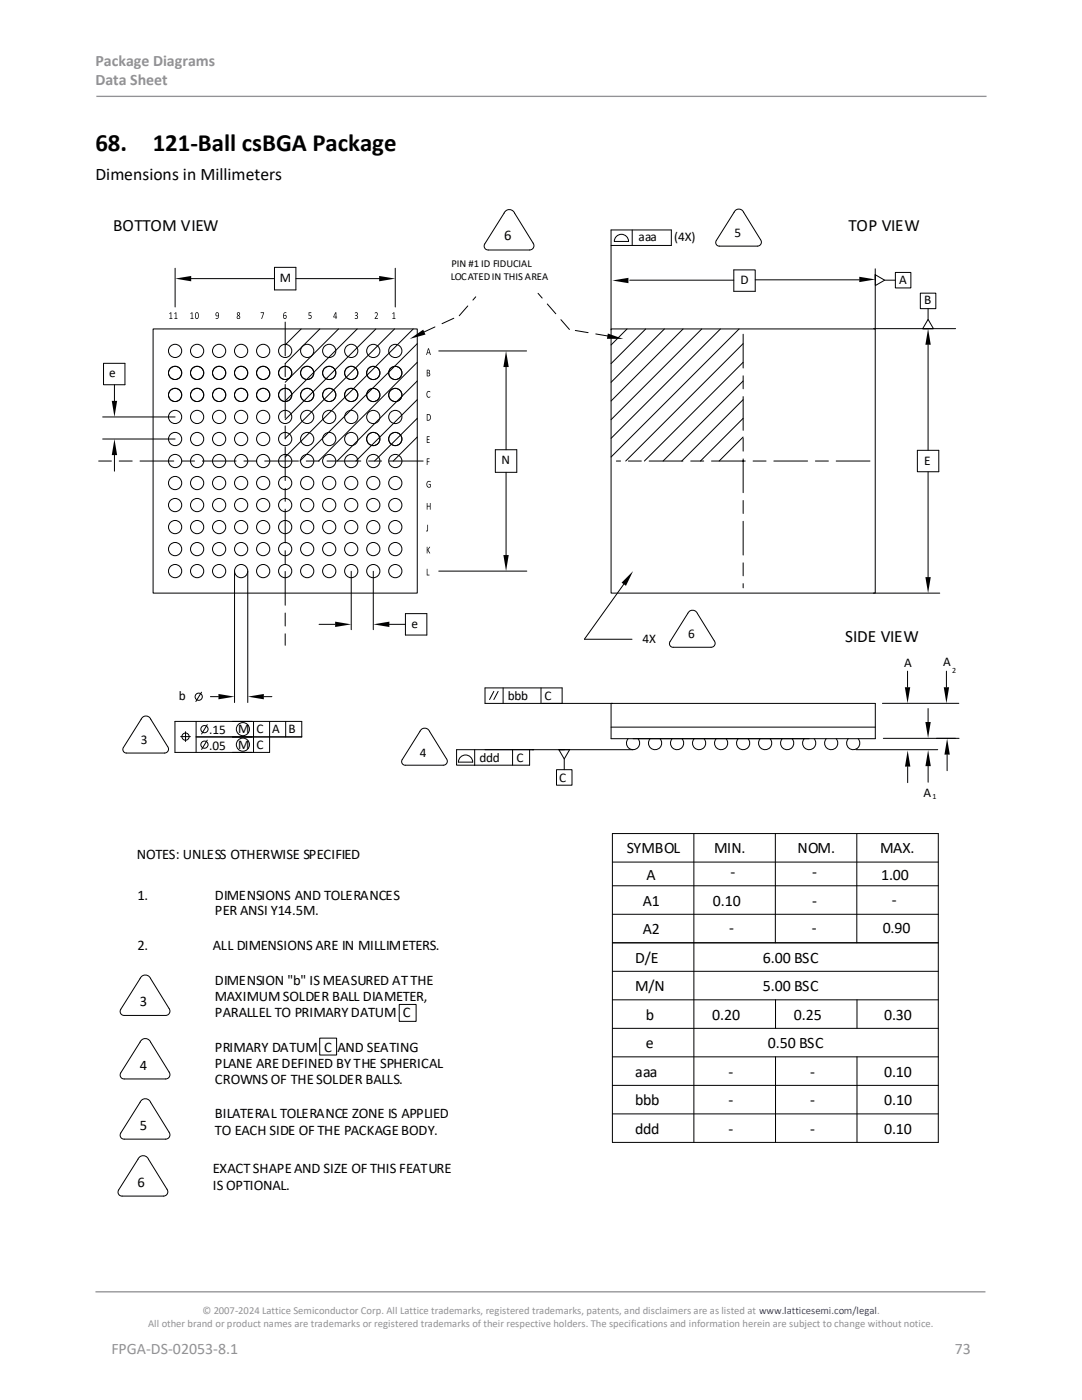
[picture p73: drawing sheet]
<svg xmlns="http://www.w3.org/2000/svg" width="216mm" height="279mm" viewBox="0 0 216 279" stroke-linecap="round" stroke-linejoin="round" font-family="sans-serif">
<defs><g id="words">
<g font-size="5">
<text x="19" y="30.1">68.</text>
<text x="30.5" y="30.1">121-Ball csBGA Package</text>
</g>
<text font-size="3.5" x="19" y="35.9">Dimensions in Millimeters</text>
<g font-size="3.4">
<text x="22.6" y="46.1">BOTTOM VIEW</text>
<text x="169.3" y="46.1">TOP VIEW</text>
<text x="168.7" y="128.1">SIDE VIEW</text>
</g>
<g font-size="3.2" fill="#919195">
<text x="19" y="13.2">Package Diagrams</text>
<text x="19" y="17.1">Data Sheet</text>
<text x="22.2" y="270.2">FPGA-DS-02053-8.1</text>
<text x="190.5" y="270.2">73</text>
</g>
<g font-size="3.2">
<text x="125.1" y="170.3">SYMBOL</text>
<text x="142.5" y="170.3">MIN.</text>
<text x="159.1" y="170.3">NOM.</text>
<text x="175.6" y="170.3">MAX.</text>
<text x="129" y="175.6">A</text>
<text x="145.8" y="175">-</text>
<text x="162.1" y="175">-</text>
<text x="175.8" y="175.6">1.00</text>
<text x="128.3" y="180.7">A1</text>
<text x="142.3" y="180.7">0.10</text>
<text x="162.1" y="180.7">-</text>
<text x="178" y="180.6">-</text>
<text x="128.3" y="186.4">A2</text>
<text x="145.5" y="186.3">-</text>
<text x="162" y="186.3">-</text>
<text x="176.1" y="186.3">0.90</text>
<text x="126.7" y="192.1">D/E</text>
<text x="126.7" y="197.8">M/N</text>
<text x="152.2" y="197.8">5.00 BSC</text>
<text x="152.2" y="192.1">6.00 BSC</text>
<text x="128.9" y="203.5">b</text>
<text x="142.1" y="203.5">0.20</text>
<text x="158.4" y="203.5">0.25</text>
<text x="176.4" y="203.6">0.30</text>
<text x="128.9" y="209.2">e</text>
<text x="153.2" y="209.2">0.50 BSC</text>
<text x="126.8" y="214.9">aaa</text>
<text x="145.4" y="214.9">-</text>
<text x="161.7" y="214.9">-</text>
<text x="176.4" y="214.9">0.10</text>
<text x="126.8" y="220.6">bbb</text>
<text x="145.4" y="220.6">-</text>
<text x="161.7" y="220.6">-</text>
<text x="176.4" y="220.5">0.10</text>
<text x="126.8" y="226.3">ddd</text>
<text x="145.4" y="226.3">-</text>
<text x="161.7" y="226.3">-</text>
<text x="176.4" y="226.3">0.10</text>
</g>
<g font-size="2.9">
<text x="100.6" y="47.9">6</text>
<text x="27.3" y="171.4">NOTES: UNLESS OTHERWISE SPECIFIED</text>
<text x="27.4" y="179.5">1.</text>
<text x="42.9" y="179.5">DIMENSIONS AND TOLERANCES</text>
<text x="42.9" y="182.6">PER ANSI Y14.5M.</text>
<text x="27.4" y="189.7">2.</text>
<text x="42.5" y="189.7">ALL DIMENSIONS ARE IN MILLIMETERS.</text>
<text x="42.9" y="196.6">DIMENSION &quot;b&quot; IS MEASURED AT THE</text>
<text x="27.9" y="200.8">3</text>
<text x="42.9" y="203">PARALLEL TO PRIMARY DATUM C</text>
<text x="42.9" y="199.8">MAXIMUM SOLDER BALL DIAMETER,</text>
<text x="42.9" y="209.9">PRIMARY DATUM C AND SEATING</text>
<text x="27.9" y="213.5">4</text>
<text x="42.9" y="213.1">PLANE ARE DEFINED BY THE SPHERICAL</text>
<text x="42.9" y="216.3">CROWNS OF THE SOLDER BALLS.</text>
<text x="27.9" y="225.6">5</text>
<text x="42.9" y="223.2">BILATERAL TOLERANCE ZONE IS APPLIED</text>
<text x="42.9" y="226.5">TO EACH SIDE OF THE PACKAGE BODY.</text>
<text x="27.4" y="236.9">6</text>
<text x="42.5" y="234.1">EXACT SHAPE AND SIZE OF THIS FEATURE</text>
<text x="42.5" y="237.4">IS OPTIONAL.</text>
</g>
<g font-size="2.7">
<text x="127.4" y="48">aaa</text>
<text x="134.5" y="48.1">(4X)</text>
<text x="55.8" y="56.3">M</text>
<text x="147.7" y="56.8">D</text>
<text x="179.4" y="56.6">A</text>
<text x="184.4" y="92.8">E</text>
<text x="180.4" y="133">A</text>
<text x="188.2" y="133">A</text>
<text x="35.7" y="139.7">b</text>
<text x="28.1" y="148.6">3</text>
<text x="41.7" y="149.6">.05</text>
<text x="47.5" y="146.3">M</text>
<text x="51.2" y="149.4">C</text>
<text x="95.7" y="152.1">ddd</text>
<text x="103" y="152.1">C</text>
<text x="184.3" y="159">A</text>
</g>
<g font-size="2.6">
<text x="146.6" y="47.3">5</text>
<text x="184.4" y="60.8">B</text>
<text x="21.8" y="75.2">e</text>
<text x="100" y="92.7">N</text>
<text x="82.1" y="125.2">e</text>
<text x="128.2" y="128.3">4X</text>
<text x="137.3" y="127.4">6</text>
<text x="101.3" y="139.7">bbb</text>
<text x="108.7" y="139.7">C</text>
<text x="41.7" y="146.5">.15</text>
<text x="47.5" y="149.4">M</text>
<text x="51.2" y="146.3">C</text>
<text x="54.3" y="146.3">A</text>
<text x="57.6" y="146.3">B</text>
<text x="83.8" y="151">4</text>
<text x="111.6" y="156.1">C</text>
</g>
<g font-size="2.1">
<text x="90.1" y="53.4">PIN #1 ID FIDUCIAL</text>
<text x="89.9" y="55.9">LOCATED IN THIS AREA</text>
</g>
<g font-size="2.1" fill="#919195">
<text x="40.4" y="262.3">© 2007-2024 Lattice Semiconductor Corp. All Lattice trademarks, registered trademarks, patents, and disclaimers are as listed at www.latticesemi.com/legal.</text>
<text x="29.6" y="264.9">All other brand or product names are trademarks or registered trademarks of their respective holders. The specifications and information herein are subject to change without notice.</text>
</g>
<g font-size="1.6">
<text x="190" y="134.2">2</text>
<text x="186.1" y="159.4">1</text>
</g>
</g></defs>
<path d="M19.2 19.2h177.6M19 257.8h177.6" fill="none" stroke="#919195" stroke-width=".26"/>
<g fill="none" stroke="#000" stroke-width=".2">
<path d="M34.9 53.5v7.8M37.5 55.6h17.3M54.8 53.4h4.2v4.5h-4.2zM59 55.6h18.3M78.9 53.5v7.8M100.7 42.3a1.13 1.13 0 0 1 2 .2l3.8 6.2a.86 .86 0 0 1-.8 1.2l-8.6-.1a.78 .78 0 0 1-.4-1.1zM121.9 49h12.1v-3.1h-12.1v19.9M123.2 47a1.42 1.42 0 0 1 1.4-.1 1.42 1.42 0 0 1 .8 1.3h-2.8v-.5zM125.7 55.9h20.7M126.1 45.9v3.1M146.4 53.9h4.3v4.2h-4.3zM146.8 41.9a1.04 1.04 0 0 1 1.6 .5l3.5 5.8a.79 .79 0 0 1-.8 .9h-7.8a.72 .72 0 0 1-.4-1.1z"/>
<path d="M150.7 55.8h20.8M174.6 53.6v12M174.7 55.9v-1.1v2.1M174.7 54.8l1.8 1.1M178.7 54.4h3.1v3.1h-3.1zM178.7 55.9h-2.2l-1.8 1.1M183.6 58.5h3.1v3.1h-3.1zM20.7 72.5h4.2v4.3h-4.2zM22.8 76.8v3.2M30.5 65.6h52.8v52.8h-52.8zM60.1 65.6l-3.2 3.2M63.8 65.6l-6.9 7"/>
<path d="M67.6 65.6l-10.7 10.7M71.3 65.6l-14.4 14.4M75 65.6l-18.1 18.1M78.7 65.7l-21.8 21.8M82.5 65.7l-25.6 25.5M83.3 68.6l-23.5 23.4M83.3 72.3l-19.7 19.7M83.3 76l-16 16M83.3 79.8l-12.3 12.2M87.5 70h17.6M101 72.5v17.3M121.9 65.6h52.7v52.8h-52.7z"/>
<path d="M125.1 65.7l-3.2 3.1M128.8 65.7l-6.9 6.9M132.6 65.7l-10.7 10.6M136.3 65.7l-14.4 14.3M140 65.7l-18.1 18.1M143.8 65.7l-21.9 21.8M147.5 65.7l-25.6 25.5M148.3 68.6l-23.4 23.4M148.3 72.3l-19.7 19.7M148.3 76l-16 16M148.3 79.8l-12.3 12.2M174.3 65.6h16.4"/>
<path d="M185.2 61.6v2.1l1.1 1.9h-2.2h1.1M185.2 68.8v21M185.2 63.7l-1.1 1.9M20.5 87.6h14.4M20.5 83.2h14.4M22.8 90.8v3.2M83.3 83.5l-8.6 8.5M83.3 87.2l-4.8 4.8M98.8 89.8h4.3v4.5h-4.3zM101 94.3v16.5M148.3 83.5l-8.5 8.5M148.3 87.2l-4.8 4.8"/>
<path d="M183.1 89.9h4.2v4.2h-4.2zM185.2 94.2v21.3M46.8 114v26.2M49.4 114v26.2M70.1 114v11.7M74.5 114v11.7M87.5 114h17.6M124.5 116.6l-7.9 11h9.5M174.3 118.4h13.2M40.2 138.1l-1.1 1.9M42 139h1.6M52.6 139h1.7"/>
<path d="M63.7 124.6h3.2M77.7 124.6h3.2M80.9 122.5h4.3v4.2h-4.3zM98.5 138l-.8 1.6M99.4 138l-.9 1.6M100.4 137.3v3.1M108 137.3v3.1M137.2 122.4a1.03 1.03 0 0 1 1-.6 1.03 1.03 0 0 1 1 .6M137.2 122.4l-3.5 5.7a.72 .72 0 0 0 .6 1.1M139.2 122.4l3.5 5.8a.79 .79 0 0 1-.8 1h-7.6M181.1 133.9v3.3M188.8 133.9v3.3"/>
<path d="M28.5 143.1a1.03 1.03 0 0 1 1.6 .4l3.5 5.8a.79 .79 0 0 1-.8 1l-7.8-.1a.72 .72 0 0 1-.4-1zM36 147h2M37 146v2M39.1 144v6.2M41.4 147.7l-1.2 1.9M41.4 144.6l-1.2 1.9M50.6 144v6.2M53.8 144v6.2h-18.9v-6.2h25.3v3.1h-21.1M57 144v3.1M84.1 145.5a1.04 1.04 0 0 1 1.6 .5l3.5 5.8a.79 .79 0 0 1-.8 .9h-7.8a.72 .72 0 0 1-.3-1.1zM92.1 150.9a1.43 1.43 0 0 1 1.4-.1 1.43 1.43 0 0 1 .8 1.3h-2.8v-.5zM94.7 149.6v3.1"/>
<path d="M102.3 149.6v3.1M105.7 149.6v3.1h-11M111 153.6h3.1v3.1h-3.1zM111.5 149.6l1.1 1.9M112.2 140.4v-3.1h-15.4v3.1h77.8l.1 7h-52.8v-7M112.6 149.6h-1.1h2.2l-1.1 1.9v2.1M121.9 145.1h52.7M125.3 147.4a1.32 1.32 0 0 0 .1 1.8 1.32 1.32 0 0 0 1.8 .1 1.32 1.32 0 0 0 .1-1.9M126.3 149.6h-35.2v3.1h3.6M129.7 147.4a1.32 1.32 0 0 0 .1 1.8 1.32 1.32 0 0 0 1.8 .1 1.32 1.32 0 0 0 .1-1.9M134.1 147.4a1.32 1.32 0 0 0 .1 1.8 1.32 1.32 0 0 0 1.8 .1 1.32 1.32 0 0 0 .1-1.9M138.5 147.4a1.32 1.32 0 0 0 .1 1.8 1.32 1.32 0 0 0 1.8 .1 1.32 1.32 0 0 0 .1-1.9"/>
<path d="M142.9 147.4a1.32 1.32 0 0 0 .1 1.8 1.32 1.32 0 0 0 1.8 .1 1.32 1.32 0 0 0 .1-1.9M147.3 147.4a1.32 1.32 0 0 0 .1 1.8 1.32 1.32 0 0 0 1.8 .1 1.32 1.32 0 0 0 .1-1.9M151.7 147.4a1.32 1.32 0 0 0 .1 1.8 1.32 1.32 0 0 0 1.8 .1 1.32 1.32 0 0 0 .1-1.9M156.1 147.4a1.32 1.32 0 0 0 .1 1.8 1.32 1.32 0 0 0 1.8 .1 1.32 1.32 0 0 0 .1-1.9M160.5 147.4a1.32 1.32 0 0 0 0 1.8 1.32 1.32 0 0 0 1.9 .1 1.32 1.32 0 0 0 0-1.9M164.9 147.4a1.32 1.32 0 0 0 0 1.8 1.32 1.32 0 0 0 1.9 .1 1.32 1.32 0 0 0 0-1.9M169.3 147.4a1.32 1.32 0 0 0 0 1.8 1.32 1.32 0 0 0 1.9 .1 1.32 1.32 0 0 0 0-1.9M170.8 149.6h16.3M176.1 140.4h15.2M176.3 147.4h15.1M181.1 153v3.2M185.2 141.4v2.7"/>
<path d="M185.2 152.9v3.2M189 150.6v3.2M122.2 166.4h65v61.6h-65zM122.2 176.8h65M122.2 172h65M138.5 166.4v21.8M154.7 166.4v21.8M171 166.4v21.8M122.2 188.2h65M122.2 182.5h65M122.2 199.5h65M122.2 193.8h65"/>
<path d="M138.5 188.2v39.8M154.7 199.5v5.7M171 199.5v5.7M28.1 207.7a1.13 1.13 0 0 1 2 .3l3.7 6.1a.86 .86 0 0 1-.8 1.2h-8.5a.79 .79 0 0 1-.4-1.2zM28.3 219.5a1.13 1.13 0 0 1 1.8 .5l3.7 6.1a.86 .86 0 0 1-.8 1.2h-8.5a.79 .79 0 0 1-.4-1.2zM33.7 201.3l-3.6-6a1.13 1.13 0 0 0-1.1-.7 1.13 1.13 0 0 0-1.1 .7l-3.8 6.1a.79 .79 0 0 0 0 .9 .79 .79 0 0 0 .7 .4h8.2a.86 .86 0 0 0 .8-.5 .86 .86 0 0 0-.1-.9M63.8 207.2h3.4v3.4h-3.4zM79.7 200.5h3.3v3.3h-3.3zM122.2 216.6h65M122.2 210.9h65M122.2 205.2h65M154.7 210.9v17.1"/>
<path d="M171 210.9v17.1M27.9 230.9a1.13 1.13 0 0 1 1.7 .5l3.8 6.1a.86 .86 0 0 1-.8 1.2h-8.5a.79 .79 0 0 1-.4-1.2zM122.2 222.3h65"/>
<circle cx="34.9" cy="70" r="1.32"/>
<circle cx="34.9" cy="78.8" r="1.32"/>
<circle cx="34.9" cy="74.4" r="1.32"/>
<circle cx="39.3" cy="70" r="1.32"/>
<circle cx="39.3" cy="74.4" r="1.32"/>
<circle cx="39.3" cy="78.8" r="1.32"/>
<circle cx="43.7" cy="70" r="1.32"/>
<circle cx="43.7" cy="74.4" r="1.32"/>
<circle cx="43.7" cy="78.8" r="1.32"/>
<circle cx="48.1" cy="70" r="1.32"/>
<circle cx="48.1" cy="78.8" r="1.32"/>
<circle cx="48.1" cy="74.4" r="1.32"/>
<circle cx="52.5" cy="70" r="1.32"/>
<circle cx="52.5" cy="78.8" r="1.32"/>
<circle cx="52.5" cy="74.4" r="1.32"/>
<circle cx="56.9" cy="70" r="1.32"/>
<circle cx="56.9" cy="78.8" r="1.32"/>
<circle cx="56.9" cy="74.4" r="1.32"/>
<circle cx="61.3" cy="70" r="1.32"/>
<circle cx="61.3" cy="74.4" r="1.32"/>
<circle cx="61.3" cy="78.8" r="1.32"/>
<circle cx="65.7" cy="70" r="1.32"/>
<circle cx="65.7" cy="78.8" r="1.32"/>
<circle cx="65.7" cy="74.4" r="1.32"/>
<circle cx="70.1" cy="70" r="1.32"/>
<circle cx="70.1" cy="74.4" r="1.32"/>
<circle cx="70.1" cy="78.8" r="1.32"/>
<circle cx="74.5" cy="78.8" r="1.32"/>
<circle cx="74.5" cy="74.4" r="1.32"/>
<circle cx="74.5" cy="70" r="1.32"/>
<circle cx="78.9" cy="78.8" r="1.32"/>
<circle cx="78.9" cy="74.4" r="1.32"/>
<circle cx="78.9" cy="70" r="1.32"/>
<circle cx="34.9" cy="83.2" r="1.32"/>
<circle cx="34.9" cy="87.6" r="1.32"/>
<circle cx="34.9" cy="92" r="1.32"/>
<circle cx="34.9" cy="96.4" r="1.32"/>
<circle cx="39.3" cy="83.2" r="1.32"/>
<circle cx="39.3" cy="87.6" r="1.32"/>
<circle cx="39.3" cy="92" r="1.32"/>
<circle cx="39.3" cy="96.4" r="1.32"/>
<circle cx="43.7" cy="83.2" r="1.32"/>
<circle cx="43.7" cy="87.6" r="1.32"/>
<circle cx="43.7" cy="92" r="1.32"/>
<circle cx="43.7" cy="96.4" r="1.32"/>
<circle cx="48.1" cy="83.2" r="1.32"/>
<circle cx="48.1" cy="87.6" r="1.32"/>
<circle cx="48.1" cy="92" r="1.32"/>
<circle cx="48.1" cy="96.4" r="1.32"/>
<circle cx="52.5" cy="87.6" r="1.32"/>
<circle cx="52.5" cy="83.2" r="1.32"/>
<circle cx="52.5" cy="92" r="1.32"/>
<circle cx="52.5" cy="96.4" r="1.32"/>
<circle cx="56.9" cy="87.6" r="1.32"/>
<circle cx="56.9" cy="83.2" r="1.32"/>
<circle cx="56.9" cy="92" r="1.32"/>
<circle cx="56.9" cy="96.4" r="1.32"/>
<circle cx="61.3" cy="87.6" r="1.32"/>
<circle cx="61.3" cy="92" r="1.32"/>
<circle cx="61.3" cy="96.4" r="1.32"/>
<circle cx="61.3" cy="83.2" r="1.32"/>
<circle cx="65.7" cy="87.6" r="1.32"/>
<circle cx="65.7" cy="83.2" r="1.32"/>
<circle cx="65.7" cy="92" r="1.32"/>
<circle cx="65.7" cy="96.4" r="1.32"/>
<circle cx="70.1" cy="87.6" r="1.32"/>
<circle cx="70.1" cy="83.2" r="1.32"/>
<circle cx="70.1" cy="92" r="1.32"/>
<circle cx="70.1" cy="96.4" r="1.32"/>
<circle cx="74.5" cy="87.6" r="1.32"/>
<circle cx="74.5" cy="83.2" r="1.32"/>
<circle cx="74.5" cy="92" r="1.32"/>
<circle cx="74.5" cy="96.4" r="1.32"/>
<circle cx="78.9" cy="87.6" r="1.32"/>
<circle cx="78.9" cy="83.2" r="1.32"/>
<circle cx="78.9" cy="92" r="1.32"/>
<circle cx="78.9" cy="96.4" r="1.32"/>
<circle cx="34.9" cy="109.6" r="1.32"/>
<circle cx="34.9" cy="105.2" r="1.32"/>
<circle cx="34.9" cy="100.8" r="1.32"/>
<circle cx="34.9" cy="114" r="1.32"/>
<circle cx="39.3" cy="109.6" r="1.32"/>
<circle cx="39.3" cy="105.2" r="1.32"/>
<circle cx="39.3" cy="100.8" r="1.32"/>
<circle cx="39.3" cy="114" r="1.32"/>
<circle cx="43.7" cy="109.6" r="1.32"/>
<circle cx="43.7" cy="105.2" r="1.32"/>
<circle cx="43.7" cy="100.8" r="1.32"/>
<circle cx="43.7" cy="114" r="1.32"/>
<circle cx="48.1" cy="109.6" r="1.32"/>
<circle cx="48.1" cy="105.2" r="1.32"/>
<circle cx="48.1" cy="100.8" r="1.32"/>
<circle cx="48.1" cy="114" r="1.32"/>
<circle cx="52.5" cy="109.6" r="1.32"/>
<circle cx="52.5" cy="105.2" r="1.32"/>
<circle cx="52.5" cy="100.8" r="1.32"/>
<circle cx="52.5" cy="114" r="1.32"/>
<circle cx="56.9" cy="109.6" r="1.32"/>
<circle cx="56.9" cy="105.2" r="1.32"/>
<circle cx="56.9" cy="100.8" r="1.32"/>
<circle cx="56.9" cy="114" r="1.32"/>
<circle cx="61.3" cy="109.6" r="1.32"/>
<circle cx="61.3" cy="105.2" r="1.32"/>
<circle cx="61.3" cy="100.8" r="1.32"/>
<circle cx="61.3" cy="114" r="1.32"/>
<circle cx="65.7" cy="109.6" r="1.32"/>
<circle cx="65.7" cy="105.2" r="1.32"/>
<circle cx="65.7" cy="100.8" r="1.32"/>
<circle cx="65.7" cy="114" r="1.32"/>
<circle cx="70.1" cy="109.6" r="1.32"/>
<circle cx="70.1" cy="105.2" r="1.32"/>
<circle cx="70.1" cy="100.8" r="1.32"/>
<circle cx="70.1" cy="114" r="1.32"/>
<circle cx="74.5" cy="109.6" r="1.32"/>
<circle cx="74.5" cy="100.8" r="1.32"/>
<circle cx="74.5" cy="105.2" r="1.32"/>
<circle cx="74.5" cy="114" r="1.32"/>
<circle cx="78.9" cy="109.6" r="1.32"/>
<circle cx="78.9" cy="100.8" r="1.32"/>
<circle cx="78.9" cy="114" r="1.32"/>
<circle cx="78.9" cy="105.2" r="1.32"/>
<circle cx="39.6" cy="139" r=".72"/>
<circle cx="37" cy="147" r=".72"/>
<circle cx="40.8" cy="145.5" r=".72"/>
<circle cx="40.8" cy="148.6" r=".72"/>
<circle cx="48.5" cy="148.6" r="1.31"/>
<circle cx="48.5" cy="145.5" r="1.31"/>
</g>
<g fill="#000">
<path d="M34.9 55.6l3.3-.5v1zM75.7 55.1l3.2 .5-3.2 .5zM122.2 56l3.2-.6v1.1zM171.5 55.2l3.2 .6-3.2 .5zM81.8 67.6l2.6-1.8 .5 1zM101 70l.5 3.3h-1.1zM121.3 66.6l3.1 1h-3.3zM185.2 65.6l.5 3.2h-1zM22.3 80h1.1l-.6 3.2zM22.8 87.6l.6 3.2h-1.1zM100.4 110.8h1.1l-.5 3.2zM126.3 114l-1.4 2.9-.9-.6z"/>
<path d="M184.7 115.2h1l-.5 3.2zM43.6 138.5l3.2 .5-3.2 .6zM49.4 139l3.2-.5v1.1zM66.9 124.1l3.2 .5-3.2 .5zM74.5 124.6l3.2-.5v1zM180.6 137.2h1l-.5 3.2zM188.3 137.2h1.1l-.6 3.2zM181.1 149.8l.6 3.2h-1.1zM184.6 144.1h1.1l-.5 3.2zM185.2 149.7l.5 3.2h-1zM189 147.4l.5 3.2h-1z"/>
</g>
<path d="M56.9 64.3v64.5M148.3 66.7v50.6M84.4 92h-64.7M173.6 92h-50.6" fill="none" stroke="#000" stroke-width=".2" stroke-dasharray="6.7 1.6 2.6 1.6"/>
<g fill="#000">
<path d="M33.8 62.5l.4-.2v1.2h.2v.1h-.6v-.1h.2v-1l-.2 .2zM34.8 62.5l.4-.2v1.2h.2v.1h-.6v-.1h.2v-1l-.2 .2zM38 62.5l.4-.2v1.2h.2v.1h-.6v-.1h.3v-1l-.3 .2zM78.3 62.5l.4-.2v1.2h.2v.1h-.6v-.1h.3v-1l-.3 .2zM85.3 78.1l.4-.1 .1 .3a.39 .39 0 0 0-.5 0 .39 .39 0 0 0-.1 .5 .34 .34 0 0 0 .2 .4 .34 .34 0 0 0 .4-.1l.1 .1a.46 .46 0 0 1-.6 .1 .46 .46 0 0 1-.2-.6zM85.2 91.5h.5l-.4 .1v.5l.4 .1h-.4l-.1 .6zM85.2 87.1h.5v.1h-.4v.4l.4 .1-.4 .1v.4l.4 .1v.1h-.5zM85.3 96.1l.4-.1 .2 .2a.46 .46 0 0 0-.6 0 .46 .46 0 0 0 0 .7l.2 .2h.3v-.4h-.3v-.1h.4v.6a.54 .54 0 0 1-.7 0 .54 .54 0 0 1-.1-.7zM85.3 104.7h.1v1a.23 .23 0 0 1-.1 .4 .23 .23 0 0 1-.3-.1l.3-.2zM85.2 113.5h.1v1.2h.4v.1h-.5zM85.2 109.1h.1v.6l.4-.6h.1l-.4 .6 .4 .7h-.1l-.4-.6v.6h-.1zM85.2 100.4h.1v.5h.5v-.5h.1v1.3h-.1v-.6h-.5v.6h-.1z"/>
<path d="M39.1 62.4a.42 .42 0 0 1 .5 0 .42 .42 0 0 1 .1 .6 .41 .41 0 0 1-.1 .6 .41 .41 0 0 1-.6-.1l-.1-.7zM39.2 62.5a.64 .64 0 0 0 .2 1l.1-.2a.56 .56 0 0 0-.3-.8z"/>
<path d="M43.1 62.4a.44 .44 0 0 1 .6 .1 .44 .44 0 0 1 0 .5 .44 .44 0 0 1-.1 .6 .44 .44 0 0 1-.6 0v-.1a.35 .35 0 0 0 .4-.1 .35 .35 0 0 0 .2-.3 .4 .4 0 0 1-.6-.2 .4 .4 0 0 1 .1-.5zM43.2 62.5a.27 .27 0 0 0 0 .4 .27 .27 0 0 0 .4 0 .27 .27 0 0 0-.2-.4zM47.3 62.4a.34 .34 0 0 1 .6 .1 .34 .34 0 0 1-.2 .5 .36 .36 0 0 1 .2 .5 .36 .36 0 0 1-.6 0 .36 .36 0 0 1 .2-.5l-.2-.3zM47.4 62.6a.2 .2 0 0 0 .4 0 .2 .2 0 0 0-.4 0zM47.4 63.3a.22 .22 0 0 0 .4 0 .22 .22 0 0 0-.4 0zM52 62.3l.7 .1-.5 1.3-.1-.1 .4-1.1h-.5zM56.7 62.4l.3-.1 .1 .2a.29 .29 0 0 0-.3 0 .29 .29 0 0 0-.1 .4 .39 .39 0 0 1 .5 .4 .39 .39 0 0 1-.5 .3 .39 .39 0 0 1-.2-.6zM56.6 63.2a.25 .25 0 0 0 .5 0 .25 .25 0 0 0-.5 0zM61.6 62.3h.5v.2h-.4v.4a.41 .41 0 0 1 .5 .5 .41 .41 0 0 1-.7 .1v-.1a.3 .3 0 0 0 .5 0 .3 .3 0 0 0 0-.4 .3 .3 0 0 0-.4 0zM66.9 62.4l.2-.1v.9h.2l-.2 .5-.1-.4h-.5zM67 62.5l-.4 .7h.4zM70.8 62.4a.34 .34 0 0 1 .6 .1 .34 .34 0 0 1-.2 .5 .37 .37 0 0 1 .2 .6 .37 .37 0 0 1-.6-.2 .27 .27 0 0 0 .4 .1 .27 .27 0 0 0 .1-.4 .27 .27 0 0 0-.4-.1v-.1a.26 .26 0 0 0 .3-.1 .26 .26 0 0 0-.1-.3l-.3 .1zM74.8 62.4a.4 .4 0 0 1 .6 .1 .4 .4 0 0 1-.2 .6l-.3 .4h.5v.1h-.6l.2-.4a.38 .38 0 0 0 .3-.4 .38 .38 0 0 0-.3-.3l-.2 .1z"/>
<path d="M85.2 73.8h.2a.34 .34 0 0 1 .4 .2 .34 .34 0 0 1-.2 .4 .37 .37 0 0 1 .2 .4 .37 .37 0 0 1-.3 .3h-.3zM85.3 73.9v.5h.2a.21 .21 0 0 0 .1-.3 .21 .21 0 0 0-.2-.2zM85.3 74.5v.5h.2a.23 .23 0 0 0 .2-.3 .23 .23 0 0 0-.2-.2z"/>
<path d="M85.4 69.5h.2l.3 1.3h-.1l-.1-.3h-.4l-.1 .3h-.2zM85.5 69.7l-.2 .6h.4z"/>
<path d="M85.2 82.7a.64 .64 0 0 1 .8 .6 .64 .64 0 0 1-.8 .6zM85.3 82.8v1a.51 .51 0 0 0 .5-.5 .51 .51 0 0 0-.5-.5z"/>
</g>
<path d="M84.4 66.3l7.2-3.3M91.6 63l3.3-3.8M113.6 65.8l-6.2-7.3M121.4 67.1l-7.8-1.3" fill="none" stroke="#000" stroke-width=".2" stroke-dasharray="2.6 1.6"/>
<use href="#words"/>
</svg>
